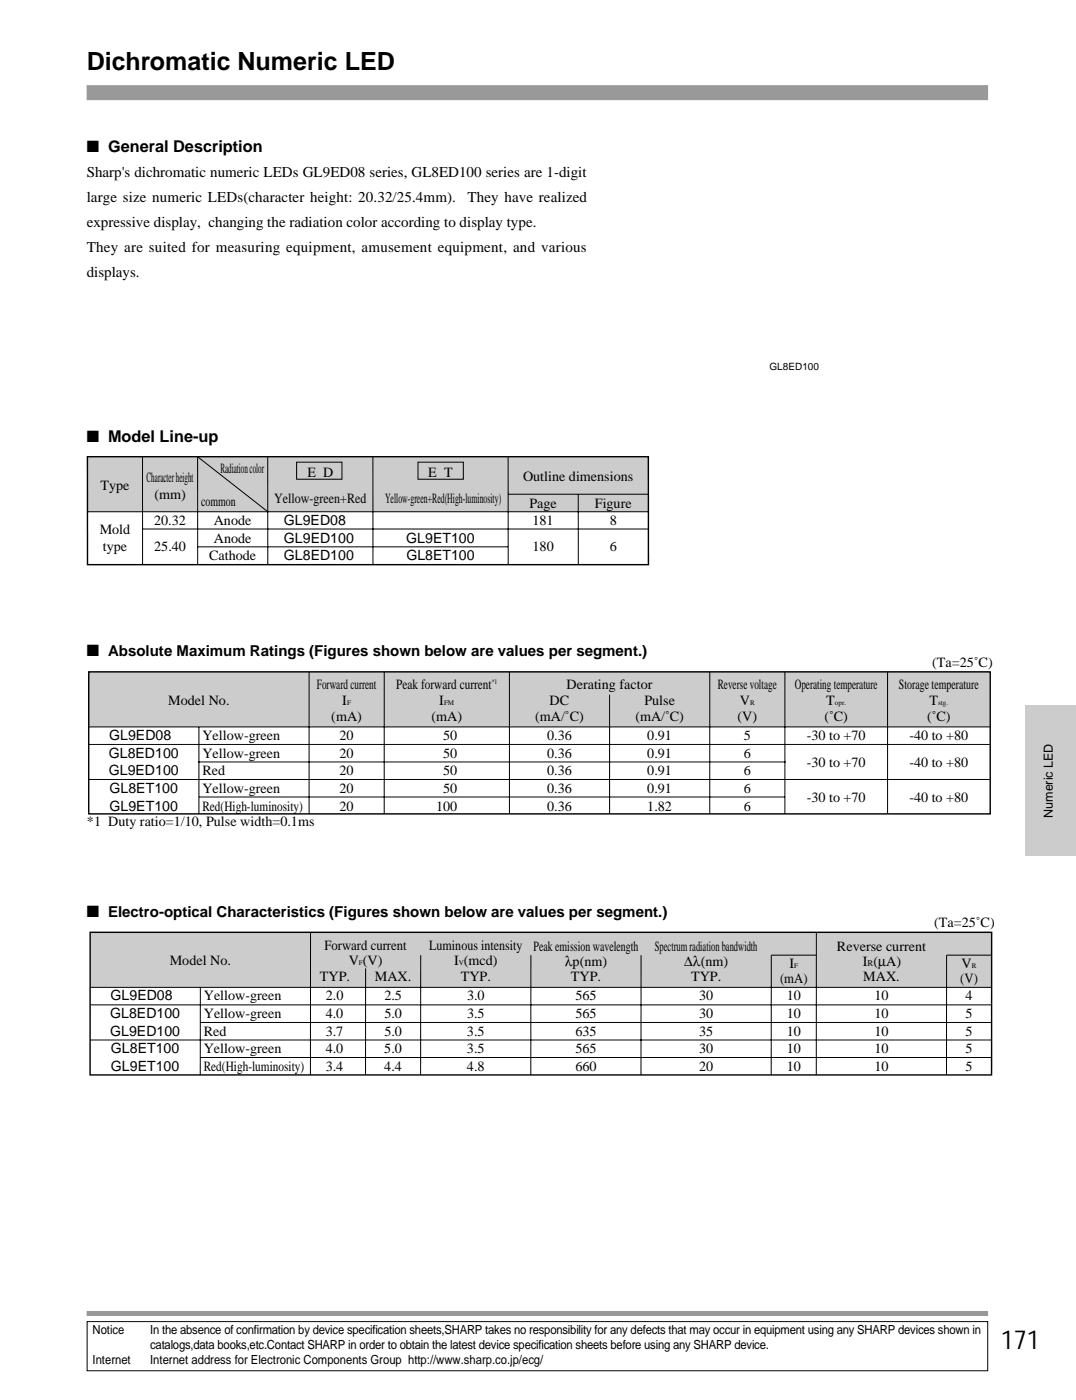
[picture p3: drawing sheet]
<svg xmlns="http://www.w3.org/2000/svg" width="215mm" height="280mm" viewBox="0 0 215 280" stroke-linecap="round" stroke-linejoin="round" font-family="sans-serif">
<defs><g id="words">
<text font-size="5.2" x="199.8" y="269.5">171</text>
<text font-size="5" x="17.3" y="14">Dichromatic Numeric LED</text>
<g font-size="3.2">
<text x="17.3" y="30.3">■ General Description</text>
<text x="17.3" y="88.3">■ Model Line-up</text>
<text x="17.3" y="131.2">■ Absolute Maximum Ratings (Figures shown below are values per segment.)</text>
<text x="17.3" y="183.2">■ Electro-optical Characteristics (Figures shown below are values per segment.)</text>
</g>
<g font-size="3">
<text x="17.3" y="35.3">Sharp's dichromatic numeric LEDs GL9ED08 series, GL8ED100 series are 1-digit</text>
<text x="17.3" y="40.3">large size numeric LEDs(character height: 20.32/25.4mm).</text>
<text x="93.3" y="40.3">They have realized</text>
<text x="17.3" y="45.3">expressive display, changing the radiation color according to display type.</text>
<text x="17.3" y="50.3">They are suited for measuring equipment, amusement equipment, and various</text>
<text x="17.3" y="55.3">displays.</text>
</g>
<g font-size="2.8">
<text x="44" y="94.4">Radiation color</text>
<text x="61.4" y="95.2">E D</text>
<text x="85.5" y="95.2">E T</text>
<text x="20.1" y="97.9">Type</text>
<text x="29.3" y="96.3">Character height</text>
<text x="30.8" y="99.8">(mm)</text>
<text x="40.2" y="101.1">common</text>
<text x="54.8" y="100.5">Yellow-green+Red</text>
<text x="76.9" y="100.5">Yellow-green+Red(High-luminosity)</text>
<text x="104.4" y="96">Outline dimensions</text>
<text x="105.7" y="101.5">Page</text>
<text x="118.8" y="101.5">Figure</text>
<text x="19.9" y="106.6">Mold</text>
<text x="30.8" y="104.9">20.32</text>
<text x="42.7" y="104.9">Anode</text>
<text x="56.7" y="104.9">GL9ED08</text>
<text x="106.3" y="104.9">181</text>
<text x="121.7" y="104.9">8</text>
<text x="20.5" y="110.2">type</text>
<text x="30.8" y="110.2">25.40</text>
<text x="41.8" y="111.9">Cathode</text>
<text x="42.7" y="108.4">Anode</text>
<text x="56.7" y="108.4">GL9ED100</text>
<text x="56.7" y="111.9">GL8ED100</text>
<text x="81.1" y="108.4">GL9ET100</text>
<text x="81.1" y="111.9">GL8ET100</text>
<text x="106.3" y="110.2">180</text>
<text x="121.7" y="110.2">6</text>
<text x="63.3" y="137.7">Forward current</text>
<text x="79.1" y="137.7">Peak forward current</text>
<text x="113.1" y="137.7">Derating factor</text>
<text x="143.3" y="137.7">Reverse voltage</text>
<text x="158.7" y="137.7">Operating temperature</text>
<text x="179.5" y="137.7">Storage temperature</text>
<text x="186.1" y="133.2">(Ta=25˚C)</text>
<text x="33.6" y="140.9">Model No.</text>
<text x="68.3" y="140.9">I</text>
<text x="87.7" y="140.9">I</text>
<text x="109.7" y="140.9">DC</text>
<text x="128.7" y="140.9">Pulse</text>
<text x="147.7" y="140.9">V</text>
<text x="165" y="140.9">T</text>
<text x="185.6" y="140.9">T</text>
<text x="21.8" y="147.9">GL9ED08</text>
<text x="40.4" y="147.9">Yellow-green</text>
<text x="66.2" y="144">(mA)</text>
<text x="67.8" y="147.9">20</text>
<text x="86.2" y="144">(mA)</text>
<text x="88.5" y="147.9">50</text>
<text x="106.9" y="144">(mA/˚C)</text>
<text x="109.2" y="147.9">0.36</text>
<text x="126.9" y="144">(mA/˚C)</text>
<text x="129.2" y="147.9">0.91</text>
<text x="147.3" y="144">(V)</text>
<text x="148.5" y="147.9">5</text>
<text x="161.1" y="147.9">-30 to +70</text>
<text x="164.6" y="144">(˚C)</text>
<text x="181.6" y="147.9">-40 to +80</text>
<text x="185.1" y="144">(˚C)</text>
<text x="21.7" y="151.4">GL8ED100</text>
<text x="21.7" y="154.9">GL9ED100</text>
<text x="40.4" y="151.4">Yellow-green</text>
<text x="40.4" y="154.9">Red</text>
<text x="67.8" y="151.4">20</text>
<text x="67.8" y="154.9">20</text>
<text x="88.5" y="151.4">50</text>
<text x="88.5" y="154.9">50</text>
<text x="109.2" y="151.4">0.36</text>
<text x="109.2" y="154.9">0.36</text>
<text x="129.2" y="151.4">0.91</text>
<text x="129.2" y="154.9">0.91</text>
<text x="148.5" y="151.4">6</text>
<text x="148.5" y="154.9">6</text>
<text x="161.1" y="153.2">-30 to +70</text>
<text x="181.6" y="153.2">-40 to +80</text>
<text x="21.9" y="158.5">GL8ET100</text>
<text x="21.9" y="162">GL9ET100</text>
<text x="40.4" y="158.5">Yellow-green</text>
<text x="40.4" y="162">Red(High-luminosity)</text>
<text x="67.8" y="158.5">20</text>
<text x="67.8" y="162">20</text>
<text x="87.1" y="162">100</text>
<text x="88.5" y="158.5">50</text>
<text x="109.2" y="158.5">0.36</text>
<text x="109.2" y="162">0.36</text>
<text x="129.2" y="158.5">0.91</text>
<text x="129.2" y="162">1.82</text>
<text x="148.5" y="158.5">6</text>
<text x="148.5" y="162">6</text>
<text x="161.1" y="160.2">-30 to +70</text>
<text x="181.6" y="160.2">-40 to +80</text>
<text x="17.4" y="165.1">*1 Duty ratio=1/10, Pulse width=0.1ms</text>
<text x="186.5" y="185.2">(Ta=25˚C)</text>
<text x="64.8" y="189.7">Forward current</text>
<text x="85.7" y="189.7">Luminous intensity</text>
<text x="106.5" y="190">Peak emission wavelength</text>
<text x="130.8" y="190">Spectrum radiation bandwidth</text>
<text x="167.1" y="190">Reverse current</text>
<text x="33.9" y="192.9">Model No.</text>
<text x="63.9" y="196.1">TYP.</text>
<text x="69.6" y="192.9">V (V)</text>
<text x="74.8" y="196.1">MAX.</text>
<text x="90.7" y="192.9">I (mcd)</text>
<text x="92" y="196.1">TYP.</text>
<text x="112.8" y="193">λp(nm)</text>
<text x="114" y="196">TYP.</text>
<text x="136.6" y="193">∆λ(nm)</text>
<text x="138" y="196">TYP.</text>
<text x="155.8" y="196.5">(mA)</text>
<text x="157.6" y="193.5">I</text>
<text x="172.3" y="193">I (µA)</text>
<text x="172.4" y="196">MAX.</text>
<text x="191.7" y="196.5">(V)</text>
<text x="192" y="193.5">V</text>
<text x="22" y="203.4">GL8ED100</text>
<text x="22.1" y="199.9">GL9ED08</text>
<text x="40.7" y="203.4">Yellow-green</text>
<text x="40.7" y="199.9">Yellow-green</text>
<text x="65" y="203.4">4.0</text>
<text x="65" y="199.9">2.0</text>
<text x="76.7" y="203.4">5.0</text>
<text x="76.7" y="199.9">2.5</text>
<text x="93.2" y="203.4">3.5</text>
<text x="93.3" y="199.9">3.0</text>
<text x="114.9" y="203.4">565</text>
<text x="114.9" y="199.9">565</text>
<text x="139.6" y="203.4">30</text>
<text x="139.6" y="199.9">30</text>
<text x="157.1" y="203.4">10</text>
<text x="157.1" y="199.9">10</text>
<text x="174.6" y="203.4">10</text>
<text x="174.6" y="199.9">10</text>
<text x="192.8" y="203.4">5</text>
<text x="192.8" y="199.9">4</text>
<text x="22" y="207">GL9ED100</text>
<text x="40.7" y="207">Red</text>
<text x="65" y="207">3.7</text>
<text x="76.7" y="207">5.0</text>
<text x="93.2" y="207">3.5</text>
<text x="114.9" y="207">635</text>
<text x="139.6" y="207">35</text>
<text x="157.1" y="207">10</text>
<text x="174.6" y="207">10</text>
<text x="192.8" y="207">5</text>
<text x="22.2" y="214">GL9ET100</text>
<text x="22.2" y="210.5">GL8ET100</text>
<text x="40.7" y="214">Red(High-luminosity)</text>
<text x="40.7" y="210.5">Yellow-green</text>
<text x="65" y="214">3.4</text>
<text x="65" y="210.5">4.0</text>
<text x="76.7" y="214">4.4</text>
<text x="76.7" y="210.5">5.0</text>
<text x="93.2" y="214">4.8</text>
<text x="93.2" y="210.5">3.5</text>
<text x="114.9" y="214">660</text>
<text x="114.9" y="210.5">565</text>
<text x="139.6" y="214">20</text>
<text x="139.6" y="210.5">30</text>
<text x="157.1" y="214">10</text>
<text x="157.1" y="210.5">10</text>
<text x="174.6" y="214">10</text>
<text x="174.6" y="210.5">10</text>
<text x="192.8" y="214">5</text>
<text x="192.8" y="210.5">5</text>
</g>
<g font-size="2.5">
<text x="210.2" y="163.4" transform="rotate(-90 210.2 163.4)">Numeric LED</text>
<text x="18.5" y="266.6">Notice</text>
<text x="30" y="269.6">catalogs,data books,etc.Contact SHARP in order to obtain the latest device specification sheets before using any SHARP device.</text>
<text x="30" y="266.6">In the absence of confirmation by device specification sheets,SHARP takes no responsibility for any defects that may occur in equipment using any SHARP devices shown in</text>
<text x="18.5" y="272.6">Internet</text>
<text x="30" y="272.6">Internet address for Electronic Components Group http://www.sharp.co.jp/ecg/</text>
</g>
<text font-size="2" x="153.6" y="73.9">GL8ED100</text>
<text font-size="1.8" x="173.2" y="193">R</text>
<g font-size="1.4">
<text x="98.2" y="136.6">*1</text>
<text x="69.3" y="140.9">F</text>
<text x="88.7" y="140.9">FM</text>
<text x="149.8" y="140.9">R</text>
<text x="166.7" y="140.9">opr.</text>
<text x="187.3" y="140.9">stg.</text>
<text x="71.7" y="192.9">F</text>
<text x="91.6" y="192.9">V</text>
<text x="158.6" y="193.5">F</text>
<text x="194" y="193.5">R</text>
</g>
</g></defs>
<path d="M17.3 262.5h180" fill="none" stroke="#999" stroke-width="1" stroke-linecap="butt"/>
<path d="M17.4 264.1h179.8v9.8h-179.8z" fill="none" stroke="#000" stroke-width=".2"/>
<path d="M204.8 141h10.1v30h-10.1z" fill-rule="evenodd" fill="#ccc"/>
<path d="M17.3 18.5h180" fill="none" stroke="#999" stroke-width="3" stroke-linecap="butt"/>
<path d="M117.6 28h79.7v29.2h-79.7z" fill-rule="evenodd" fill="#fff"/>
<path d="M17.5 91.3h112v11h-112z" fill="#ccc"/>
<path d="M17.5 91.3h112v21.5h-112z" fill="none" stroke="#000" stroke-width=".28"/>
<path d="M28.5 91.3v21.5M53.5 91.3v21.5M59.2 92.4h9.1v3.4h-9.1zM74.5 91.3v21.5M83.5 92.4h9v3.4h-9zM101.5 91.3v21.5M101.5 98.8h28M115.5 98.8v14M17.5 102.3h112M28.5 105.7h101M39.5 109.3h61.9M53.4 102.2l-13.9-10.9v21.5" fill="none" stroke="#000" stroke-width=".2"/>
<path d="M17.7 134.3h180v11h-180z" fill="#ccc"/>
<path d="M17.7 134.3h180v28.3h-180z" fill="none" stroke="#000" stroke-width=".28"/>
<g fill="none" stroke="#000" stroke-width=".2">
<path d="M61.7 134.3v28.3M76.7 134.3v28.3M101.7 134.3v28.3M121.7 138.8v23.8M141.7 134.3v28.3M156.7 134.3v28.3M177.2 134.3v28.3M17.6 148.8h180M17.7 145.3h180M17.7 155.8h179.9M39.6 152.3h117.3M39.7 145.3v17.3"/>
<path d="M39.8 159.3h116.9"/>
</g>
<path d="M18 186.3h180v11h-180z" fill="#ccc"/>
<path d="M18 186.3h180v28.5h-180z" fill="none" stroke="#000" stroke-width=".28"/>
<g fill="none" stroke="#000" stroke-width=".2">
<path d="M18 197.3h180M40 197.3v17.5M62 186.3v28.5M73 193.5v21.3M84 190.9v23.9M106 190.9v23.9M128 190.9v23.9M163 190.9h-9v23.9M163 186.3v28.5M198 190.9h-9v23.9M18 207.8h180M18.1 200.8h179.9"/>
<path d="M40 204.3h158M40 211.3h158"/>
</g>
<use href="#words"/>
</svg>
